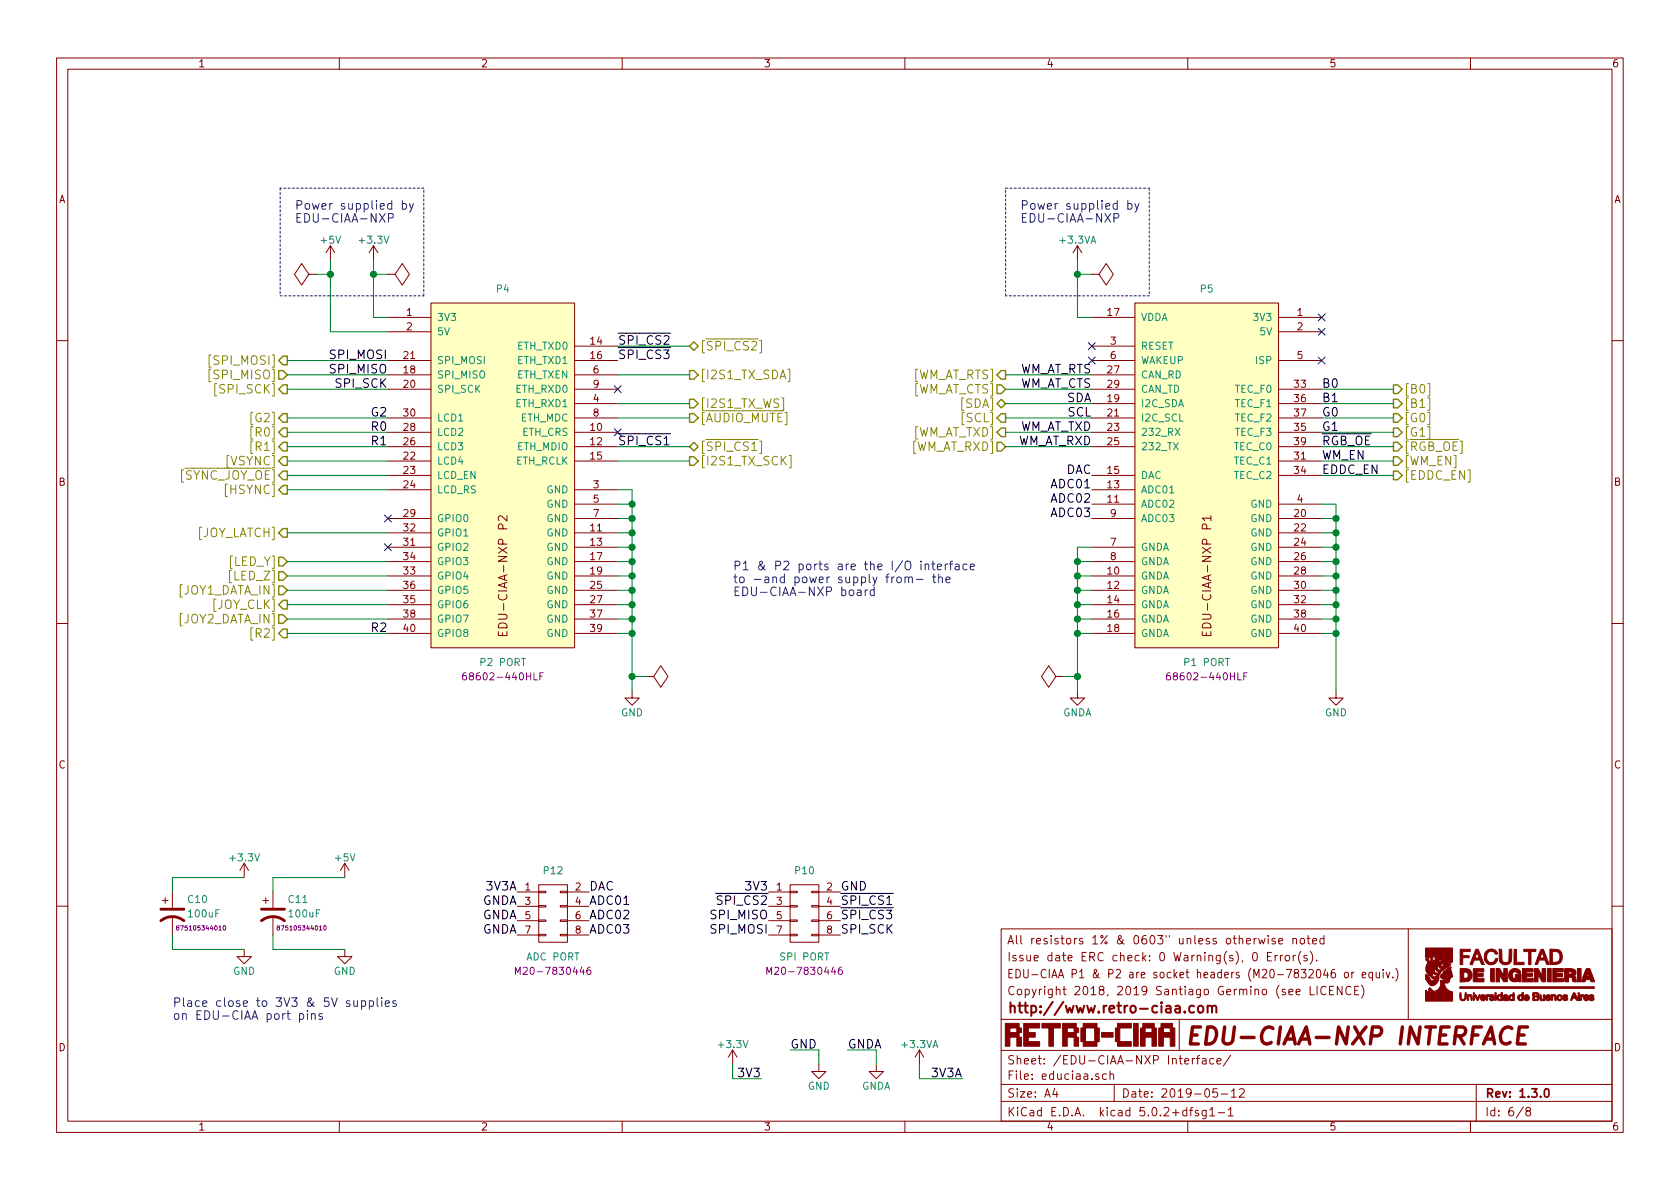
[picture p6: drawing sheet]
<svg xmlns="http://www.w3.org/2000/svg" width="297mm" height="210mm" viewBox="0 0 297 210" stroke-linecap="round" stroke-linejoin="round" font-family="sans-serif">
<defs><g id="words">
<text font-size="4.2" fill="#840000" x="209.3" y="184.8">EDU-CIAA-NXP INTERFACE</text>
<text font-size="2.5" fill="#840000" x="178" y="179.1">http://www.retro-ciaa.com</text>
<g font-size="2.1" fill="#0000c2">
<text x="52.1" y="37.1">Power supplied by</text>
<text x="52.1" y="39.4">EDU-CIAA-NXP</text>
<text x="180.3" y="37.1">Power supplied by</text>
<text x="180.3" y="39.4">EDU-CIAA-NXP</text>
<text x="129.5" y="100.8">P1 &amp; P2 ports are the I/O interface</text>
<text x="129.5" y="103.1">to -and power supply from- the</text>
<text x="129.5" y="105.4">EDU-CIAA-NXP board</text>
<text x="30.5" y="178">Place close to 3V3 &amp; 5V supplies</text>
<text x="30.5" y="180.3">on EDU-CIAA port pins</text>
</g>
<g font-size="2.1" fill="#848400">
<text x="37.6" y="64.5">[SPI_MOSI]</text>
<text x="123.7" y="62">[SPI_CS2]</text>
<text x="37.6" y="67.1">[SPI_MISO]</text>
<text x="38.5" y="69.6">[SPI_SCK]</text>
<text x="123.7" y="67.1">[I2S1_TX_SDA]</text>
<text x="161.4" y="67.1">[WM_AT_RTS]</text>
<text x="161.4" y="69.6">[WM_AT_CTS]</text>
<text x="248.2" y="69.6">[B0]</text>
<text x="44.8" y="74.7">[G2]</text>
<text x="44.9" y="77.2">[R0]</text>
<text x="123.7" y="72.1">[I2S1_TX_WS]</text>
<text x="123.7" y="74.7">[AUDIO_MUTE]</text>
<text x="161.4" y="77.2">[WM_AT_TXD]</text>
<text x="170.1" y="72.1">[SDA]</text>
<text x="170.4" y="74.7">[SCL]</text>
<text x="248.2" y="72.1">[B1]</text>
<text x="248.2" y="74.7">[G0]</text>
<text x="248.2" y="77.2">[G1]</text>
<text x="40.3" y="82.3">[VSYNC]</text>
<text x="44.9" y="79.8">[R1]</text>
<text x="123.7" y="82.3">[I2S1_TX_SCK]</text>
<text x="123.7" y="79.8">[SPI_CS1]</text>
<text x="161.2" y="79.8">[WM_AT_RXD]</text>
<text x="248.2" y="79.8">[RGB_OE]</text>
<text x="248.2" y="82.3">[WM_EN]</text>
<text x="32" y="84.8">[SYNC_JOY_OE]</text>
<text x="40.2" y="87.4">[HSYNC]</text>
<text x="248.2" y="84.8">[EDDC_EN]</text>
<text x="35" y="95">[JOY_LATCH]</text>
<text x="40.8" y="100.1">[LED_Y]</text>
<text x="31.8" y="105.2">[JOY1_DATA_IN]</text>
<text x="37.8" y="107.7">[JOY_CLK]</text>
<text x="40.9" y="102.6">[LED_Z]</text>
<text x="31.8" y="110.2">[JOY2_DATA_IN]</text>
<text x="44.9" y="112.8">[R2]</text>
</g>
<g font-size="2.1">
<text x="58.5" y="63.5">SPI_MOSI</text>
<text x="109.2" y="63.5">SPI_CS3</text>
<text x="109.2" y="61">SPI_CS2</text>
<text x="58.5" y="66">SPI_MISO</text>
<text x="59.5" y="68.6">SPI_SCK</text>
<text x="179.8" y="66">WM_AT_RTS</text>
<text x="179.8" y="68.6">WM_AT_CTS</text>
<text x="188.6" y="71.1">SDA</text>
<text x="233.7" y="71.1">B1</text>
<text x="233.7" y="68.6">B0</text>
<text x="65.8" y="73.7">G2</text>
<text x="65.9" y="76.2">R0</text>
<text x="179.8" y="76.2">WM_AT_TXD</text>
<text x="188.8" y="73.7">SCL</text>
<text x="233.7" y="76.2">G1</text>
<text x="233.7" y="73.7">G0</text>
<text x="65.9" y="78.7">R1</text>
<text x="109.2" y="78.7">SPI_CS1</text>
<text x="179.6" y="78.7">WM_AT_RXD</text>
<text x="188.4" y="83.8">DAC</text>
<text x="233.7" y="83.8">EDDC_EN</text>
<text x="233.7" y="78.7">RGB_OE</text>
<text x="233.7" y="81.3">WM_EN</text>
<text x="186.1" y="88.9">ADC02</text>
<text x="186.1" y="86.4">ADC01</text>
<text x="186.1" y="91.4">ADC03</text>
<text x="65.9" y="111.8">R2</text>
<text x="85.2" y="160">GNDA</text>
<text x="86.1" y="157.5">3V3A</text>
<text x="104.1" y="160">ADC01</text>
<text x="104.1" y="157.5">DAC</text>
<text x="127.2" y="160">SPI_CS2</text>
<text x="132.1" y="157.5">3V3</text>
<text x="148.6" y="157.5">GND</text>
<text x="148.6" y="160">SPI_CS1</text>
<text x="85.2" y="162.6">GNDA</text>
<text x="85.2" y="165.1">GNDA</text>
<text x="104.1" y="162.6">ADC02</text>
<text x="104.1" y="165.1">ADC03</text>
<text x="125.9" y="162.6">SPI_MISO</text>
<text x="125.9" y="165.1">SPI_MOSI</text>
<text x="148.6" y="165.1">SPI_SCK</text>
<text x="148.6" y="162.6">SPI_CS3</text>
<text x="139.7" y="185.4">GND</text>
<text x="149.9" y="185.4">GNDA</text>
<text x="130.8" y="190.5">3V3</text>
<text x="164.9" y="190.5">3V3A</text>
</g>
<g font-size="2.1" fill="#840000">
<text x="89.7" y="111.2" transform="rotate(-90 89.7 111.2)">EDU-CIAA-NXP P2</text>
<text x="214.2" y="111.2" transform="rotate(-90 214.2 111.2)">EDU-CIAA-NXP P1</text>
<text x="178" y="167">All resistors 1% &amp; 0603&quot; unless otherwise noted</text>
<text x="178" y="170">Issue date ERC check: 0 Warning(s), 0 Error(s).</text>
<text x="178" y="173">EDU-CIAA P1 &amp; P2 are socket headers (M20-7832046 or equiv.)</text>
<text x="178" y="176">Copyright 2018, 2019 Santiago Germino (see LICENCE)</text>
<text x="178" y="191">File: educiaa.sch</text>
<text x="178" y="188.2">Sheet: /EDU-CIAA-NXP Interface/</text>
<text x="178" y="197.4">KiCad E.D.A. kicad 5.0.2+dfsg1-1</text>
<text x="178" y="194.1">Size: A4</text>
<text x="198.2" y="194.1">Date: 2019-05-12</text>
<text x="262.5" y="194.1">Rev: 1.3.0</text>
<text x="262.5" y="197.4">Id: 6/8</text>
</g>
<g font-size="1.8" fill="#840000">
<text x="35" y="11.9">1</text>
<text x="85" y="11.9">2</text>
<text x="135" y="11.9">3</text>
<text x="185" y="11.9">4</text>
<text x="235" y="11.9">5</text>
<text x="285" y="11.9">6</text>
<text x="10.4" y="35.9">A</text>
<text x="285.4" y="35.9">A</text>
<text x="71.9" y="55.9">1</text>
<text x="71.9" y="58.4">2</text>
<text x="195.9" y="55.9">17</text>
<text x="229.4" y="55.9">1</text>
<text x="229.4" y="58.4">2</text>
<text x="71.4" y="63.5">21</text>
<text x="104.4" y="61">14</text>
<text x="104.4" y="63.5">16</text>
<text x="196.4" y="61">3</text>
<text x="196.4" y="63.5">6</text>
<text x="229.4" y="63.5">5</text>
<text x="71.4" y="66">18</text>
<text x="71.4" y="68.6">20</text>
<text x="104.9" y="71.1">4</text>
<text x="104.9" y="66">6</text>
<text x="104.9" y="68.6">9</text>
<text x="195.9" y="71.1">19</text>
<text x="195.9" y="66">27</text>
<text x="195.9" y="68.6">29</text>
<text x="228.9" y="68.6">33</text>
<text x="228.9" y="71.1">36</text>
<text x="71.4" y="76.2">28</text>
<text x="71.4" y="73.7">30</text>
<text x="104.4" y="76.2">10</text>
<text x="104.9" y="73.7">8</text>
<text x="195.9" y="73.7">21</text>
<text x="195.9" y="76.2">23</text>
<text x="228.9" y="76.2">35</text>
<text x="228.9" y="73.7">37</text>
<text x="71.4" y="81.3">22</text>
<text x="71.4" y="83.8">23</text>
<text x="71.4" y="78.7">26</text>
<text x="104.4" y="78.7">12</text>
<text x="104.4" y="81.3">15</text>
<text x="195.9" y="83.8">15</text>
<text x="195.9" y="78.7">25</text>
<text x="228.9" y="81.3">31</text>
<text x="228.9" y="83.8">34</text>
<text x="228.9" y="78.7">39</text>
<text x="10.4" y="85.9">B</text>
<text x="71.4" y="86.4">24</text>
<text x="104.9" y="86.4">3</text>
<text x="104.9" y="88.9">5</text>
<text x="195.9" y="88.9">11</text>
<text x="195.9" y="86.4">13</text>
<text x="229.4" y="88.9">4</text>
<text x="285.4" y="85.9">B</text>
<text x="71.4" y="91.4">29</text>
<text x="71.4" y="94">32</text>
<text x="104.4" y="94">11</text>
<text x="104.9" y="91.4">7</text>
<text x="196.4" y="91.4">9</text>
<text x="228.9" y="91.4">20</text>
<text x="228.9" y="94">22</text>
<text x="71.4" y="96.5">31</text>
<text x="71.4" y="101.6">33</text>
<text x="71.4" y="99.1">34</text>
<text x="104.4" y="96.5">13</text>
<text x="104.4" y="99.1">17</text>
<text x="104.4" y="101.6">19</text>
<text x="195.9" y="101.6">10</text>
<text x="196.4" y="96.5">7</text>
<text x="196.4" y="99.1">8</text>
<text x="228.9" y="96.5">24</text>
<text x="228.9" y="99.1">26</text>
<text x="228.9" y="101.6">28</text>
<text x="71.4" y="106.7">35</text>
<text x="71.4" y="104.1">36</text>
<text x="104.4" y="104.1">25</text>
<text x="104.4" y="106.7">27</text>
<text x="195.9" y="104.1">12</text>
<text x="195.9" y="106.7">14</text>
<text x="228.9" y="104.1">30</text>
<text x="228.9" y="106.7">32</text>
<text x="71.4" y="109.2">38</text>
<text x="71.4" y="111.8">40</text>
<text x="104.4" y="109.2">37</text>
<text x="104.4" y="111.8">39</text>
<text x="195.9" y="109.2">16</text>
<text x="195.9" y="111.8">18</text>
<text x="228.9" y="109.2">38</text>
<text x="228.9" y="111.8">40</text>
<text x="10.4" y="135.9">C</text>
<text x="285.4" y="135.9">C</text>
<text x="92.9" y="157.5">1</text>
<text x="92.9" y="160">3</text>
<text x="101.8" y="157.5">2</text>
<text x="101.8" y="160">4</text>
<text x="137.3" y="157.5">1</text>
<text x="137.3" y="160">3</text>
<text x="146.2" y="157.5">2</text>
<text x="146.2" y="160">4</text>
<text x="92.9" y="162.6">5</text>
<text x="92.9" y="165.1">7</text>
<text x="101.8" y="162.6">6</text>
<text x="101.8" y="165.1">8</text>
<text x="137.3" y="162.6">5</text>
<text x="137.3" y="165.1">7</text>
<text x="146.2" y="162.6">6</text>
<text x="146.2" y="165.1">8</text>
<text x="10.4" y="185.9">D</text>
<text x="285.4" y="185.9">D</text>
<text x="35" y="199.9">1</text>
<text x="85" y="199.9">2</text>
<text x="135" y="199.9">3</text>
<text x="185" y="199.9">4</text>
<text x="235" y="199.9">5</text>
<text x="285" y="199.9">6</text>
</g>
<g font-size="1.8" fill="#008484">
<text x="56.8" y="43.1">+5V</text>
<text x="63.7" y="43.1">+3.3V</text>
<text x="187.5" y="43.1">+3.3VA</text>
<text x="87.8" y="51.7">P4</text>
<text x="212.3" y="51.7">P5</text>
<text x="77.2" y="56.8">3V3</text>
<text x="77.2" y="59.3">5V</text>
<text x="201.7" y="56.8">VDDA</text>
<text x="221.9" y="56.8">3V3</text>
<text x="222.9" y="59.3">5V</text>
<text x="77.2" y="64.4">SPI_MOSI</text>
<text x="91.5" y="61.8">ETH_TXD0</text>
<text x="91.5" y="64.4">ETH_TXD1</text>
<text x="201.7" y="61.8">RESET</text>
<text x="201.7" y="64.4">WAKEUP</text>
<text x="222.2" y="64.4">ISP</text>
<text x="77.2" y="66.9">SPI_MISO</text>
<text x="77.2" y="69.5">SPI_SCK</text>
<text x="91.3" y="66.9">ETH_TXEN</text>
<text x="91.3" y="69.5">ETH_RXD0</text>
<text x="201.7" y="66.9">CAN_RD</text>
<text x="201.7" y="69.5">CAN_TD</text>
<text x="218.5" y="69.5">TEC_F0</text>
<text x="77.2" y="77.1">LCD2</text>
<text x="77.2" y="74.5">LCD1</text>
<text x="91.3" y="72">ETH_RXD1</text>
<text x="92" y="74.5">ETH_MDC</text>
<text x="92.3" y="77.1">ETH_CRS</text>
<text x="201.7" y="72">I2C_SDA</text>
<text x="201.7" y="74.5">I2C_SCL</text>
<text x="201.7" y="77.1">232_RX</text>
<text x="218.5" y="77.1">TEC_F3</text>
<text x="218.5" y="72">TEC_F1</text>
<text x="218.5" y="74.5">TEC_F2</text>
<text x="77.2" y="82.2">LCD4</text>
<text x="77.2" y="79.6">LCD3</text>
<text x="91.2" y="82.2">ETH_RCLK</text>
<text x="91.4" y="79.6">ETH_MDIO</text>
<text x="201.7" y="79.6">232_TX</text>
<text x="218.3" y="82.2">TEC_C1</text>
<text x="218.3" y="79.6">TEC_C0</text>
<text x="77.2" y="84.7">LCD_EN</text>
<text x="77.2" y="87.2">LCD_RS</text>
<text x="96.6" y="87.2">GND</text>
<text x="96.6" y="89.8">GND</text>
<text x="201.7" y="89.8">ADC02</text>
<text x="201.7" y="87.2">ADC01</text>
<text x="201.7" y="84.7">DAC</text>
<text x="218.3" y="84.7">TEC_C2</text>
<text x="221.1" y="89.8">GND</text>
<text x="77.2" y="92.3">GPIO0</text>
<text x="77.2" y="94.9">GPIO1</text>
<text x="96.6" y="94.9">GND</text>
<text x="96.6" y="92.3">GND</text>
<text x="201.7" y="92.3">ADC03</text>
<text x="221.1" y="92.3">GND</text>
<text x="221.1" y="94.9">GND</text>
<text x="77.2" y="97.4">GPIO2</text>
<text x="77.2" y="99.9">GPIO3</text>
<text x="96.6" y="97.4">GND</text>
<text x="96.6" y="99.9">GND</text>
<text x="201.7" y="97.4">GNDA</text>
<text x="201.7" y="99.9">GNDA</text>
<text x="221.1" y="97.4">GND</text>
<text x="221.1" y="99.9">GND</text>
<text x="77.2" y="102.5">GPIO4</text>
<text x="77.2" y="107.6">GPIO6</text>
<text x="77.2" y="105">GPIO5</text>
<text x="96.6" y="102.5">GND</text>
<text x="96.6" y="105">GND</text>
<text x="96.6" y="107.6">GND</text>
<text x="201.7" y="102.5">GNDA</text>
<text x="201.7" y="105">GNDA</text>
<text x="201.7" y="107.6">GNDA</text>
<text x="221.1" y="102.5">GND</text>
<text x="221.1" y="105">GND</text>
<text x="221.1" y="107.6">GND</text>
<text x="77.2" y="110.1">GPIO7</text>
<text x="77.2" y="112.6">GPIO8</text>
<text x="96.6" y="110.1">GND</text>
<text x="96.6" y="112.6">GND</text>
<text x="201.7" y="110.1">GNDA</text>
<text x="201.7" y="112.6">GNDA</text>
<text x="221.1" y="110.1">GND</text>
<text x="221.1" y="112.6">GND</text>
<text x="85.1" y="117.8">P2 PORT</text>
<text x="209.6" y="117.8">P1 PORT</text>
<text x="109.8" y="126.7">GND</text>
<text x="187.9" y="126.7">GNDA</text>
<text x="234.3" y="126.7">GND</text>
<text x="40.8" y="152.3">+3.3V</text>
<text x="59.4" y="152.3">+5V</text>
<text x="96.2" y="154.6">P12</text>
<text x="140.7" y="154.6">P10</text>
<text x="33.3" y="159.7">C10</text>
<text x="51.1" y="159.7">C11</text>
<text x="33.5" y="162.2">100uF</text>
<text x="51.3" y="162.2">100uF</text>
<text x="41.2" y="172.4">GND</text>
<text x="59" y="172.4">GND</text>
<text x="93.2" y="169.8">ADC PORT</text>
<text x="138.1" y="169.8">SPI PORT</text>
<text x="127.2" y="185.3">+3.3V</text>
<text x="159.6" y="185.3">+3.3VA</text>
<text x="142.8" y="192.7">GND</text>
<text x="152.3" y="192.7">GNDA</text>
</g>
<g font-size="1.8" fill="#840084">
<text x="83" y="120.3">68602-440HLF</text>
<text x="207.4" y="120.3">68602-440HLF</text>
<text x="92.3" y="172.4">M20-7830446</text>
<text x="136.8" y="172.4">M20-7830446</text>
</g>
<g font-size="1.1" fill="#840084">
<text x="31.9" y="164.5">875105344010</text>
<text x="49.7" y="164.5">875105344010</text>
</g>
</g></defs>
<g fill="none" stroke="#840000" stroke-width=".18">
<path d="M10 10.3h277v189.9h-277zM12 12.2h273v186.1h-273zM60 10.3v1.9M110 10.3v1.9M160 10.3v1.9M210 10.3v1.9M260 10.3v1.9M54.6 48.5l-1.3-1.9-1.2 1.9 1.2 1.9 1.3-1.9h1.3M55.9 48.5h.1M58.4 43.4l-.7 1.3M58.4 43.4v2.6M58.4 43.4l.8 1.3"/>
<path d="M66 43.4l-.7 1.3M66 43.4v2.6M66 43.4l.8 1.3M68.6 48.5h1.2l1.3-1.9 1.3 1.9-1.3 1.9-1.3-1.9M68.6 48.5h.1M68.6 56.1h7.6M68.6 58.7h7.6M76.2 53.6h25.4v60.9h-25.4zM190.5 43.4l-.8 1.3M190.5 43.4v2.6M190.5 43.4l.8 1.3M193 48.5h1.3l1.3-1.9 1.2 1.9-1.2 1.9-1.3-1.9"/>
<path d="M193 48.5h.1M193 56.1h7.7M200.7 53.6h25.4v60.9h-25.4zM226.1 56.1h7.6M226.1 58.7h7.6M10 60.2h2M68.6 73.9h7.6M68.6 76.4h7.6M68.6 79h7.6M68.6 66.3h7.6M68.6 68.8h7.6M68.6 63.7h7.6"/>
<path d="M101.6 71.4h7.6M101.6 73.9h7.6M101.6 76.4h7.6M101.6 79h7.6M101.6 66.3h7.6M101.6 68.8h7.6M101.6 61.2h7.6M101.6 63.7h7.6M193 71.4h7.7M193 73.9h7.7M193 76.4h7.7M193 79h7.7"/>
<path d="M193 66.3h7.7M193 68.8h7.7M193 61.2h7.7M193 63.7h7.7M226.1 71.4h7.6M226.1 73.9h7.6M226.1 76.4h7.6M226.1 79h7.6M226.1 68.8h7.6M226.1 63.7h7.6M285 60.2h2M68.6 86.6h7.6"/>
<path d="M68.6 84.1h7.6M68.6 91.7h7.6M68.6 94.2h7.6M68.6 96.8h7.6M68.6 99.3h7.6M68.6 81.5h7.6M89.6 91.2v.9l-1.1-.9-.3 .1-.1 .2 .1 .6M101.6 89.1h7.6M101.6 86.6h7.6M101.6 91.7h7.6M101.6 94.2h7.6M101.6 96.8h7.6"/>
<path d="M101.6 99.3h7.6M101.6 81.5h7.6M193 89.1h7.7M193 86.6h7.7M193 84.1h7.7M193 91.7h7.7M193 96.8h7.7M193 99.3h7.7M214.1 91.6h-1.5l.4 .5M214.1 91.2v.9M226.1 89.1h7.6M226.1 84.1h7.6"/>
<path d="M226.1 91.7h7.6M226.1 94.2h7.6M226.1 96.8h7.6M226.1 99.3h7.6M226.1 81.5h7.6M10 110.3h2M68.6 101.8h7.6M68.6 104.4h7.6M68.6 106.9h7.6M68.6 109.5h7.6M68.6 112h7.6M88.1 111.7v.7h1.5v-.7"/>
<path d="M88.8 111.9v.5M101.6 101.8h7.6M101.6 104.4h7.6M101.6 106.9h7.6M101.6 109.5h7.6M101.6 112h7.6M114.3 119.6h1.3l1.2-1.9 1.3 1.9-1.3 1.9-1.2-1.9M114.3 119.6h.1M186.7 119.6l-1.3-1.9-1.3 1.9 1.3 1.9 1.3-1.9h1.3M188 119.6h.1M193 101.8h7.7M193 104.4h7.7"/>
<path d="M193 106.9h7.7M193 109.5h7.7M193 112h7.7M212.6 111.7v.7h1.5v-.7M213.3 111.9v.5M226.1 101.8h7.6M226.1 104.4h7.6M226.1 106.9h7.6M226.1 109.5h7.6M226.1 112h7.6M285 110.3h2M111.8 122.2v1.2h1.2l-1.2 1.3-1.3-1.3h1.3"/>
<path d="M190.5 122.2v1.2h1.3l-1.3 1.3-1.3-1.3h1.3M236.2 122.2v1.2h1.3l-1.3 1.3-1.3-1.3h1.3M28.7 159.3h1M29.2 158.7v1.1M30.5 157.7v2.8M43.2 152.6l-.8 1.3M43.2 152.6v2.6M43.2 152.6l.7 1.3M46.5 159.3h1M47 158.7v1.1M48.3 157.7v2.8M61 152.6l-.8 1.3"/>
<path d="M61 152.6v2.6M61 152.6l.7 1.3M91.4 157.7h3.8M95.2 157.6h1.3v.3h-1.3zM95.2 156.5h5.1v10.1h-5.1zM99.1 157.6h1.2v.3h-1.2zM100.3 157.7h3.8M135.9 157.7h3.8M139.7 157.6h1.3v.3h-1.3zM139.7 156.5h5.1v10.1h-5.1zM143.5 157.6h1.3v.3h-1.3zM144.8 157.7h3.8"/>
<path d="M10 160.2h2M30.5 162v3.3M43.2 167.9v1.3h1.2l-1.2 1.2-1.3-1.2h1.3M48.3 162v3.3M61 167.9v1.3h1.2l-1.2 1.2-1.3-1.2h1.3M91.4 160.3h3.8M91.4 162.8h3.8M91.4 165.3h3.8M95.2 165.2h1.3v.3h-1.3zM95.2 162.7h1.3v.2h-1.3zM95.2 160.1h1.3v.3h-1.3zM99.1 165.2h1.2v.3h-1.2z"/>
<path d="M99.1 162.7h1.2v.2h-1.2zM99.1 160.1h1.2v.3h-1.2zM100.3 160.3h3.8M100.3 162.8h3.8M100.3 165.3h3.8M135.9 160.3h3.8M135.9 162.8h3.8M135.9 165.3h3.8M139.7 165.2h1.3v.3h-1.3zM139.7 162.7h1.3v.2h-1.3zM139.7 160.1h1.3v.3h-1.3zM143.5 165.2h1.3v.3h-1.3z"/>
<path d="M143.5 162.7h1.3v.2h-1.3zM143.5 160.1h1.3v.3h-1.3zM144.8 160.3h3.8M144.8 162.8h3.8M144.8 165.3h3.8M177 164.3h108v34h-108zM222.5 165.9l.3 1 .3-.7 .3 .7 .3-1M224.1 169.1h.5M224.2 165.4v.2M224.2 165.9v1M224.8 168.4h-.7v1.5h.7M225.5 166l-.4-.1-.2 .2v.3l.6 .1v.3h-.6"/>
<path d="M225.5 168.9v1M225.9 168.9l-.4 .3M226.1 166.4l.7-.1-.1-.3-.4-.1-.2 .2 .1 .7h.5M226.4 168.9v1M226.8 168.9l-.4 .2v.1M227.3 169.1l.2-.2 .4 .2 .1 .5-.1 .2-.4 .1-.2-.1zM228.6 166.1l.2-.2 .4 .1v.9M228.6 165.9v1M228.7 168.9v1M229.1 168.9l-.4 .3M229.9 166.1l.2-.2 .5 .2 .1 .5-.2 .2-.4 .1-.2-.1zM230 168.2a1.71 1.71 0 0 0 0 2.3"/>
<path d="M231.1 169l-.4-.1-.2 .2 .1 .3 .5 .1v.3h-.6M231.1 165.9h.5M231.3 165.4v1.3l.3 .2M231.6 168.2a1.71 1.71 0 0 1 0 2.3M231.6 174.4v1.5h.8M232.1 166.4l.7-.1-.1-.3-.4-.1-.2 .2 .1 .7h.5M232.8 169.8v.1M232.9 171.6l.2-.2a.89 .89 0 0 1 .1 1.5l-.4-.3-.1-.6zM232.9 174.4v1.5M234.1 166l-.4-.1-.3 .3 .1 .6 .2 .1 .4-.1M234.1 165.4v1.5M234.4 171.3l-.4 1.1h.9"/>
<path d="M234.4 174.6a.59 .59 0 0 0-.7 0 .59 .59 0 0 0-.2 .7 .56 .56 0 0 0 .3 .5 .56 .56 0 0 0 .6 0M234.7 171.9v1M235.1 175.1h.5M235.8 174.4h-.7v1.5h.7M236 171.4a.55 .55 0 0 0-.6 .7v.7l.2 .1 .5-.1v-.5l-.1-.2-.4-.1-.2 .3M237.3 174.4v1.5l-.9-1.5v1.5M237.8 172.1l.4-.2 .2 .3v.4l-.2 .3-.4-.1-.1-.2zM238.9 174.6a.59 .59 0 0 0-.8 0 .59 .59 0 0 0-.2 .7 .56 .56 0 0 0 .3 .5 .56 .56 0 0 0 .7 0M239 171.9v1M239.4 171.9l-.3 .2-.1 .1M239.5 175.1h.5M240.2 174.4h-.7v1.5h.7"/>
<path d="M240.7 174.2a1.71 1.71 0 0 1 0 2.3M240.8 172.4l.7-.1-.1-.3-.4-.1-.2 .2 .1 .7h.5M242.7 172l-.4-.1-.3 .3 .1 .6h.6M242.7 171.9v1.5M243.3 171.9l.1 .9 .3 .1 .2-.1M243.9 171.9v1M244.6 171.4v.2M244.6 171.9v1M245.1 171.9l.3 1 .3-1M246.3 172.8v.1M246.8 171.2a1.88 1.88 0 0 1 0 2.3M249 164.3v16"/>
<path d="M285 160.2h2M60 198.3v1.9M110 198.3v1.9M129.5 185.7l-.7 1.2M129.5 185.7v2.5M129.5 185.7l.8 1.2M144.8 188.2v1.3h1.2l-1.2 1.2-1.3-1.2h1.3M154.9 188.2v1.3h1.3l-1.3 1.2-1.2-1.2h1.2M160 198.3v1.9M162.6 185.7l-.8 1.2M162.6 185.7v2.5M162.6 185.7l.7 1.2"/>
<path d="M177 194.8h108M177 191.8h108M177 185.7h108M177 180.3h108M186.5 192.5l-.4 1h1M186.8 193v1M194.3 190l-.4-.1-.2 .2 .1 .2 .5 .1v.4h-.6M195.6 190l-.4-.1-.3 .3 .1 .5 .2 .2 .4-.1M196.3 190l.2-.1 .3 .1 .1 .9M196.3 189.4v1.5M197 191.8v3M210 198.3v1.9"/>
<path d="M210.3 196.3h.6M210.8 187.2v1M210.9 195.8l-.4 .3v1.2M211.3 187.2l-.5 .2M211.5 187.2h.6M211.9 196.4l-.4-.1-.2 .2 .1 .3 .5 .1v.4h-.6M212.1 186.7h-.3v.2v1.3M212.6 187.2h.6l.1 1M213.3 196.3v1.3l-.3 .2h-.4M213.3 196.4l-.5-.1-.3 .3 .1 .6 .2 .1h.5M213.3 187.5l-.5 .1-.3 .2 .1 .3 .2 .1 .5-.1M213.9 196.3l.4-.5v1.5"/>
<path d="M213.9 197.3h.9M214.6 187.2h-.4l-.3 .2 .1 .6 .2 .2 .4-.1M215.2 187.7l.7-.2-.1-.3h-.4l-.2 .2v.7h.6M215.2 192.5h-.7l-.1 .7 .3-.1 .5 .1 .1 .2-.1 .5-.2 .1-.6-.1M215.4 196.8h1.1M215.9 193.5h1.2M217.2 196.3l.4-.5v1.5M217.2 197.3h.8M217.6 186.6l-1.3 1.9M217.7 193l.5-.5v1.5M217.7 194h.9M219.2 192.7l.2-.2h.3l.2 .2 .1 .3-.9 1h.9"/>
<path d="M260 198.3v1.9M261 191.8v6.5M269.3 195.8l-1.2 1.9M270.1 196.5l-.3-.2v-.2l.3-.3h.3l.2 .3v.2l-.7 .2a.48 .48 0 0 0-.1 .7l.3 .1 .5-.1a.48 .48 0 0 0-.2-.7"/>
</g>
<path d="M273.2 192.7l.3-.2a.94 .94 0 0 1 0 1.5l-.4-.3-.1-.6z" fill="none" stroke="#840000" stroke-width=".3"/>
<path d="M267.3 181.9a1.09 1.09 0 0 0-1.7 .4 1.45 1.45 0 0 0 .5 2.3h.3l.6-.3M268.5 183h1M270.1 181.6h-1.5l-.3 3h1.4" fill="none" stroke="#840000" stroke-width=".61"/>
<path d="M209.5 178.9l.1 .1-.1 .1-.1-.1 .1-.1v.2M211.1 177.9l-.5-.1-.3 .4v.5l.1 .3 .2 .1 .5-.1M211.9 178a.49 .49 0 0 1 .5-.2 .49 .49 0 0 1 .4 .4v.5a.48 .48 0 0 1-.5 .4 .48 .48 0 0 1-.5-.4zM213.5 178a.45 .45 0 0 1 .8 .1v1M213.5 177.8v1.3M214.3 178.1l.3-.3 .4 .1 .1 1.2" fill="none" stroke="#840000" stroke-width=".36"/>
<g fill="#840000" stroke="#840000" stroke-width=".18">
<path d="M255.3 171.7l.5-.1-.1-.1 .1-.2 .7-.3 .1 .2-.6 .3 .2 .4v-.3l.3-.1 .3 1.3a1.12 1.12 0 0 0-.6 .9l-.2 .1h-.5a1.51 1.51 0 0 0 1.3 1.6v1.6h-4.8l.1-1.9 .2 .2 .4 .1a.41 .41 0 0 1-.1-.4 .41 .41 0 0 1 .3-.3 .87 .87 0 0 0 .8 .6 .87 .87 0 0 0 .8-.6 1.53 1.53 0 0 0 .2-1.3h.5l.1-.2a.51 .51 0 0 1-.6-.3 .51 .51 0 0 1 .3-.7z"/>
<path d="M258.2 175.5l.1 .1a1.26 1.26 0 0 0 .3 1.1 .44 .44 0 0 0 .4-.6l.1-.6a.81 .81 0 0 1 .1 1 .81 .81 0 0 1-.8 .4 1.43 1.43 0 0 1-.2-1.4z"/>
<path d="M261.8 176a.45 .45 0 0 1 .6-.1 .45 .45 0 0 1 .2 .6h-.6l.3 .3 .3-.2a.46 .46 0 0 1-.6 .4 .46 .46 0 0 1-.3-.7l.7-.1-.2-.1-.4 .1z"/>
<path d="M262.8 175.9h.5a.53 .53 0 0 1 .8 .3h-.5l.6 .2a.41 .41 0 0 1-.4 .6 .41 .41 0 0 1-.5-.4l.7 .1-.5-.3-.2-.3a.67 .67 0 0 0-.4 .8l-.1-.1z"/>
<path d="M264.8 176l.5-.1 .1-.3 .3-.1v1.4h-.4a.52 .52 0 0 1-.7-.5h.3l.1 .3h.3a.32 .32 0 0 0 0-.6h-.3l-.1 .3h-.3z"/>
<path d="M265.8 176a.49 .49 0 0 1 .7-.1 .49 .49 0 0 1 .1 .7l.1 .4-.4-.1a.39 .39 0 0 1-.6-.2h.5l.2-.2-.7 .2 .2-.3 .4-.2-.1-.1-.3 .2z"/>
<path d="M266.8 176.1l.7-.2v-.3h.2v1.3h-.1a.57 .57 0 0 1-.9-.5h.3l.2 .4a.31 .31 0 0 0 .3-.4 .31 .31 0 0 0-.4-.2l-.1 .2h-.3z"/>
<path d="M268.5 176l.6-.1v-.3l.3-.1v1a.45 .45 0 0 1-.3 .5 .45 .45 0 0 1-.5-.1l-.3-.5h.3l.1 .3h.2l.2-.1v-.2v-.2l-.3-.1-.2 .3h-.3z"/>
<path d="M269.5 176.1a.53 .53 0 0 1 .7-.2 .53 .53 0 0 1 .3 .6l-.8 .1 .2 .2 .4-.2a.46 .46 0 0 1-.6 .4 .46 .46 0 0 1-.3-.7l.1-.1h.6l-.2-.1-.4 .1z"/>
<path d="M272.3 175.9l.2 .1 .1 .7 .2-.1 .1-.7h.2l.1 1h-.2a.47 .47 0 0 1-.6 0 .47 .47 0 0 1-.1-.6z"/>
<path d="M273.4 176.1a.46 .46 0 0 1 .6-.2 .46 .46 0 0 1 .2 .6l-.7 .1 .2 .2 .5-.2a.5 .5 0 0 1-.7 .3 .5 .5 0 0 1-.2-.7h.6l-.2-.1-.4 .1z"/>
<path d="M275.4 176a.52 .52 0 0 1 .8 .1 .52 .52 0 0 1-.2 .8 .52 .52 0 0 1-.7-.3v-.2h.2l.1 .2 .2 .2 .2-.4-.2-.3-.2 .1-.1 .2h-.2z"/>
<path d="M276.4 176l.4-.1 .3 .1v.2l-.5-.1 .1 .1a.41 .41 0 0 1 .4 .2 .41 .41 0 0 1 0 .5l-.3 .1-.4-.2v-.2l.3 .1 .3-.1-.6-.2z"/>
<path d="M280.1 176a.45 .45 0 0 1 .6-.1 .45 .45 0 0 1 .2 .6h-.6a.32 .32 0 0 0 .2 .2 .32 .32 0 0 0 .3-.1 .47 .47 0 0 1-.6 .4 .47 .47 0 0 1-.2-.8h.7l-.2-.1-.5 .1z"/>
<path d="M281 176a.43 .43 0 0 1 .5-.1 .43 .43 0 0 1 .3 .3h-.5l.5 .3a.42 .42 0 0 1-.3 .5 .42 .42 0 0 1-.5-.4 .29 .29 0 0 0 .5 0l-.5-.3z"/>
<path d="M259.4 175.9h.6l.2 .1a.81 .81 0 0 1 0 .9l-.3-.8-.2 .1-.1 .7h-.1z"/>
<path d="M260.5 175.9h.2v.3l-.1 .7-.1-.1z"/>
<path d="M260.8 175.9l.2 .1 .2 .6 .3-.7h.2v.1a.93 .93 0 0 1-.5 .9z"/>
<path d="M264.3 175.9h.1a.86 .86 0 0 1 .1 1l-.2-.1z"/>
<path d="M271 175.5h.4a.47 .47 0 0 1 .6 .1 .47 .47 0 0 1 .1 .6 .48 .48 0 0 1 0 .6 .48 .48 0 0 1-.6 .1h-.5v-.4h.3a.33 .33 0 0 0 .3 .3 .33 .33 0 0 0 .3-.3v-.1l-.4-.1h-.2v.2h-.3v-.6h.3v.2h.1l.4-.2-.3-.1-.5 .1z"/>
<path d="M274.3 175.9a.65 .65 0 0 1 .9 .3v.7h-.3a.63 .63 0 0 0-.1-.8l-.2 .1-.1 .7h-.2z"/>
<path d="M278.2 175.6h.3l.5 1.2v-.9h.2l.1 1h-.5a.56 .56 0 0 0-.7-.3l-.1 .3h-.3a.55 .55 0 0 1 .7-.6l-.1-.5-.1 .4h-.3z"/>
<path d="M279.4 175.9h.5l.1 .1a.91 .91 0 0 0-.4 .9l-.2-.1z"/>
<path d="M260.5 175.6h.2v.1h-.2z"/>
<path d="M264.3 175.6h.2v.1h-.2z"/>
<path d="M279 175.6h.2v.1h-.2z"/>
<path d="M258.1 174.5h23.8v.3h-23.8z"/>
<path d="M252 167.6h4.8v2.5a1.08 1.08 0 0 1-1.4-.1l-.8-.2h-.2v.3a1.02 1.02 0 0 1 1 .1l1.1 .4-.5 .4a2.37 2.37 0 0 0-1.7 2.4 .99 .99 0 0 1-1.6 .7l-.2-.3a1.23 1.23 0 0 1-.4-1.5l.7 .7a.37 .37 0 0 0 .4 .4 .37 .37 0 0 0 .4-.4h-.3l-.8-.6h.7a.38 .38 0 0 0 .4 .3 .38 .38 0 0 0 .4-.3l-.4-.1-.2-.2-.2 .3h-.7l-.4-.7h1.5a.38 .38 0 0 0 .3 .4 .38 .38 0 0 0 .5-.3l-.4-.1-.2-.3-.2 .3-1.5-.1v-.5h2a.35 .35 0 0 0 .3 .4 .35 .35 0 0 0 .4-.3h-.2l-.2-.4-.3 .3h-2l.1-.3h2.6a.27 .27 0 0 0 .3 0 .27 .27 0 0 0 .1-.3h-.3l-.1 .3h-2.6a1.52 1.52 0 0 1 1.7-1.1 .45 .45 0 0 0 .4-.5 .45 .45 0 0 0-.6-.3l-.2 .3a.45 .45 0 0 0-.5-.3 .45 .45 0 0 0-.4 .5l-.6-.1z"/>
<path d="M258.2 171.2l.6 .1a1.21 1.21 0 0 1 1.5 1.1 1.21 1.21 0 0 1-1.5 1.2l-.6 .1v-1.8h.6v1.1a.58 .58 0 0 0 .8-.6 .58 .58 0 0 0-.8-.5h-.6z"/>
<path d="M260.5 171.3h1.8l.1 .6h-1.2l.1 .2h1l-.1 .6h-1v.3h1.2v.6h-1.9z"/>
<path d="M263.6 171.3h.6v2.3h-.6z"/>
<path d="M264.5 171.3h.6l.7 1.1 .1-1.1h.6v2.3a.73 .73 0 0 1-1-.6l-.3-.6-.1 1.2h-.6z"/>
<path d="M267.1 171.6a1.1 1.1 0 0 1 1.8 .5h-.5a.56 .56 0 0 0-.8-.1 .56 .56 0 0 0-.1 .8 .56 .56 0 0 0 .9 0h-.5v-.5h1.1l-.1 1.3-.5-.1a1.19 1.19 0 0 1-1.5-.3 1.19 1.19 0 0 1 .2-1.6z"/>
<path d="M269.2 171.3h1.9v.6h-1.2l.1 .2h1l-.1 .6h-1v.3h1.2v.6h-1.9z"/>
<path d="M271.3 171.3h.6l.7 1.2 .1-1.2h.6v2.3h-.6l-.8-1.3v1.3h-.6z"/>
<path d="M273.6 171.3h.7v2.3h-.7z"/>
<path d="M274.5 171.3h1.9v.6h-1.2l.1 .2h1v.6h-1.1v.3h1.3l-.1 .6h-1.9z"/>
<path d="M276.7 171.3h.5a1.35 1.35 0 0 1 1.4 .5v.3l-.2 .4 .2 .4 .1 .7a.5 .5 0 0 1-.7-.2v-.3a.55 .55 0 0 0-.7-.3v.8h-.6v-1.7h.6v.3h.5l.2-.2-.3-.1h-1z"/>
<path d="M278.9 171.3h.7v2.3h-.7z"/>
<path d="M280.4 171.3h.7l.8 2.2a.45 .45 0 0 1-.5 .1 .45 .45 0 0 1-.3-.4 .52 .52 0 0 0-.8 .3l-.7 .1 .3-.9h1l-.1-.6-.2 .6h-.7z"/>
<path d="M262.8 168.1a1.09 1.09 0 0 1 1.2-.3 1.09 1.09 0 0 1 .7 .9h-.3a.85 .85 0 0 0-1.1-.4 .85 .85 0 0 0-.5 1.1 .83 .83 0 0 0 .8 .8 .83 .83 0 0 0 .9-.7h.2a1.16 1.16 0 0 1-1.1 1.2 1.16 1.16 0 0 1-1.2-1.3 1.42 1.42 0 0 1 .4-1.3z"/>
<path d="M265.1 167.8l.4 .1 .1 1.4a.7 .7 0 0 0 .3 .9 .7 .7 0 0 0 .9-.3l.1-2 .4-.1v1.3a1.14 1.14 0 0 1-1 1.5 1.14 1.14 0 0 1-1.2-1.3z"/>
<path d="M258.2 167.9h1.7v.4h-1.3v.7h1.2v.4h-1.2v1.2h-.4z"/>
<path d="M260.9 167.9h.5l1 2.7-.4-.1-.3-.7h-1.1l-.3 .8-.4-.1 .4-1.1 1.2-.1-.3-.9-.4 1h-.5z"/>
<path d="M267.7 167.9h.4v2.3h1.4v.4h-1.8z"/>
<path d="M269.4 167.9h2.2v.4h-.9v2.3h-.4v-2.3h-.9z"/>
<path d="M272.4 168l.5-.1 1 2.5a.26 .26 0 0 1-.3 .2 .26 .26 0 0 1-.2-.2l-.3-.6h-1l-.1 .3a.38 .38 0 0 1-.2 .4 .38 .38 0 0 1-.4 0l.5-1.1h1.1l-.3-1-.4 1h-.4z"/>
<path d="M274 167.8l.7 .1a1.28 1.28 0 0 1 1.3 .4 1.28 1.28 0 0 1 .2 1.3 1.29 1.29 0 0 1-1.6 1h-.6v-.4h.5a1 1 0 0 0 1-.2 1 1 0 0 0 .3-1 .69 .69 0 0 0-.9-.7l-.4-.1v2h-.5z"/>
<path d="M252.1 169.5a.39 .39 0 0 1 .6 .2 .39 .39 0 0 1-.2 .5l-.4-.4z"/>
<path d="M252.9 169a.33 .33 0 0 1 .5 .3 .33 .33 0 0 1-.4 .4l-.2-.4z"/>
<path d="M253.7 169.1l.2-.2a.33 .33 0 0 1 .3 .4 .33 .33 0 0 1-.5 .2z"/>
<path d="M177.7 181h2.5v.8h.4v.8h-.4v.8h.4v1.6h-.8v-1.6h-1.2v1.6h-.9v-3.2h.9v.8h1.2v-.8h-2.1z"/>
<path d="M181 181h2.8v.8h-2v.8h1.2v.8h-1.2v.8h2v.8h-2.8z"/>
<path d="M184.2 181h3.3v.8h-1.2v3.2h-.9v-3.2h-1.2z"/>
<path d="M187.9 181h2.4v.8h.4v.8h-.4v.8h.4v1.6h-.8v-1.6h-1.2v1.6h-.8v-3.2h.8v.8h1.2v-.8h-2z"/>
<path d="M191.5 181h2.5v.8h.4v2.4h-.4v.8h-2.5v-.8h-.4v-2.4h.8v2.4h1.6v-2.4h-2z"/>
<path d="M197.6 181h2.4v.8h-2v2.4h2v.8h-2.4v-.8h-.4v-2.4h.4z"/>
<path d="M200.4 181h.8v4h-.8z"/>
<path d="M202.1 181h2v.8h.4v3.2h-.8v-1.6h-1.2v1.6h-.8v-3.2h.8v.8h1.2v-.8h-1.6z"/>
<path d="M205.3 181h2v.8h.4v3.2h-.8v-1.6h-1.2v1.6h-.8v-3.2h.8v.8h1.2v-.8h-1.6z"/>
<path d="M194.8 182.6h2v.8h-2z"/>
</g>
<g fill="#ffffc2" stroke="#ffffc2" stroke-width=".18">
<path d="M200.7 53.6h25.4v60.9h-25.4z"/>
<path d="M76.2 53.6h25.4v60.9h-25.4z"/>
</g>
<g fill="none" stroke="#840084" stroke-width=".18">
<path d="M82.4 119h-.4a.87 .87 0 0 0 0 1.2l.4-.1v-.5l-.4-.1-.2 .2M95.5 119.6h.4M96.1 119h-.6v1.2M206.9 119h-.4a.87 .87 0 0 0 0 1.2l.4-.1v-.5l-.4-.1-.3 .2M219.9 119.6h.4M220.5 119h-.6v1.2M31.3 164l-.1-.1 .1-.2h.3a.31 .31 0 0 1-.4 .4v.3l.3 .1 .1-.2-.1-.3M39.5 163.7h.1a.37 .37 0 0 1 .3 .4 .37 .37 0 0 1-.4 .3l-.1-.2zM49.1 164l-.1-.1v-.2h.4a.31 .31 0 0 1-.4 .4v.3l.3 .1 .1-.2-.1-.3M57.3 163.7h.1a.37 .37 0 0 1 .3 .4 .37 .37 0 0 1-.4 .3l-.1-.2zM91.1 172.3v-1.3l.4 1 .5-1v1.3M104.4 171h-.3a.79 .79 0 0 0-.1 1.3h.4l.1-.5-.3-.3h-.2l-.2 .3"/>
<path d="M135.6 172.3v-1.3l.4 1 .4-1v1.3M148.8 171h-.2a.79 .79 0 0 0-.1 1.3h.3l.1-.5-.2-.3h-.2l-.3 .3"/>
</g>
<g fill="none" stroke="#000084" stroke-width=".18">
<path d="M233.1 58.1l1.2 1.2M233.1 55.5l1.2 1.2M234.3 58.1l-1.2 1.2M234.3 55.5l-1.2 1.2M108.6 75.8l1.2 1.3M108.6 68.2l1.2 1.2M109.8 75.8l-1.2 1.3M109.8 68.2l-1.2 1.2M192.4 63.1l1.2 1.3M192.4 60.6l1.2 1.2M193.6 63.1l-1.2 1.3M193.6 60.6l-1.2 1.2"/>
<path d="M233.1 63.1l1.2 1.3M234.3 63.1l-1.2 1.3M68 96.2l1.2 1.2M68 91.1l1.2 1.2M69.2 96.2l-1.2 1.2M69.2 91.1l-1.2 1.2"/>
</g>
<path d="M28.4 162.8a3.3 3.3 0 0 1 4.1 0M28.4 160.8h4.1M46.2 162.8a3.3 3.3 0 0 1 4.1 0M46.2 160.8h4.1" fill="none" stroke="#840000" stroke-width=".51"/>
<g fill="none" stroke="#0000c2" stroke-width=".18">
<path d="M67.1 37.8l1 1.5M68.1 37.8l-1 1.5M68.7 38.6l.7-.1 .1-.2v-.4l-.2-.1h-.6v1.5M71.1 36.1l.5-.1 .2 .1v.7a.48 .48 0 0 1-.7 .1M71.1 35.5v1.5M72.4 36l.3 1M73.1 36l-.5 1.4-.2 .1M195.4 37.8l1 1.5M196.4 37.8l-1 1.5M197 38.6l.7-.1 .1-.2-.1-.4-.2-.1h-.5v1.5M199.4 36.1l.4-.1 .3 .1v.7a.48 .48 0 0 1-.7 .1M199.4 35.5v1.5"/>
<path d="M200.7 36l.3 1M201.4 36l-.5 1.4-.2 .1M162.8 99.2v.2M162.8 99.7v1.1M163.6 99.9l.2-.2 .4 .1v1M163.6 99.7v1.1M164.7 99.7h.6M164.9 99.2v1.3l.4 .3M167.1 99.7v1.1M167.6 99.7l-.3 .1-.2 .2M167.8 99.7h.6M168.4 99.2l-.3 .2v1.4"/>
<path d="M168.9 99.8h.6l.1 1M171 99.8l-.5-.1-.2 .2v.7a.48 .48 0 0 0 .7 .1M151.6 104.4h.6v.9M152.2 104.7h-.5a.3 .3 0 0 0-.2 .3 .3 .3 0 0 0 .2 .3h.5M153 104.3v1M153.4 104.3l-.3 .1-.1 .2M154.6 104.4l-.5-.1-.3 .3v.4l.2 .3h.6M154.6 103.8v1.5M158.6 102.2l.3-.2 .4 .2 .1 .5-.2 .3h-.3l-.3-.1zM160 102.2l.2-.2 .4 .1 .1 .9M160 102v1M160.7 102.2l.2-.2 .3 .1 .1 .9"/>
<path d="M162.1 102.5h1.1M164.9 102h.6M165.1 101.5v1.3l.4 .2M165.7 100.2l.8-.1-.1-.3-.4-.1-.3 .2 .1 .8h.6M166 102.2v-.1a.37 .37 0 0 1 .6 .1v.8M166 101.5v1.5M167.3 102.5l.7-.1-.1-.3-.4-.1-.2 .2v.8h.6M169.6 100.1l-.5 .1a.3 .3 0 0 0-.3 .3 .3 .3 0 0 0 .3 .3l.5-.1M171.6 100.2l.7-.1-.1-.3-.4-.1-.2 .2v.8h.6M53 179.3l.4-.1 .3 .3v.5l-.2 .2h-.5M54.4 179.2v1.1M55.1 179.4v-.1a.37 .37 0 0 1 .6 .1v.9"/>
<path d="M55.1 179.2v1.1M57 179.3l-.4-.1-.2 .2 .1 .3 .5 .1v.4h-.6M62.6 177v.9l.4 .1 .2-.2M63.2 177v1M63.9 177h.5l.2 .1v.7a.48 .48 0 0 1-.7 .1M63.9 177v1.5M65.3 177h.4l.3 .1v.7a.48 .48 0 0 1-.7 .1M65.3 177v1.5M66.7 176.4v1.3l.2 .3M67.5 176.4v.2M67.5 177v1M68.1 177.5l.8-.2-.1-.3h-.4l-.3 .2 .1 .7h.6"/>
<path d="M70 177h-.4l-.2 .2 .1 .2 .5 .1v.4h-.6"/>
</g>
<path d="M117.1 76.7h1.5M117.4 78.7h.9M156.5 158h1.4M156.8 159.9h.9" fill="none" stroke="#000" stroke-width=".18"/>
<g fill="none" stroke="#848400" stroke-width=".25">
<path d="M49.3 65.5h.7l.8 .8-.8 .8h-.7zM49.3 68.8l.7-.7h.8v1.5h-.8zM50 73.1h.8v1.6h-.8l-.7-.8zM50 75.7h.8v1.5h-.8l-.7-.8zM50 78.2h.8v1.6h-.8l-.7-.8zM50 63h.8v1.5h-.8l-.7-.8zM121.9 65.5h.8l.7 .8-.7 .8h-.8zM121.9 70.6h.8l.7 .8-.7 .7h-.8zM121.9 73.1h.8l.7 .8-.7 .8h-.8zM122.7 78.2l.7 .8-.7 .8-.8-.8zM122.7 60.4l.7 .8-.7 .8-.8-.8zM176.3 66.3l.7-.8h.8v1.6h-.8z"/>
<path d="M176.3 68.1h.7l.8 .7-.8 .8h-.7zM176.3 71.4l.7-.8 .8 .8-.8 .7zM176.3 78.2h.7l.8 .8-.8 .8h-.7zM177 73.1h.8v1.6h-.8l-.7-.8zM177 75.7h.8v1.5h-.8l-.7-.8zM246.4 68.1h.7l.8 .7-.8 .8h-.7zM246.4 70.6h.7l.8 .8-.8 .7h-.7zM246.4 73.1h.7l.8 .8-.8 .8h-.7zM246.4 75.7h.7l.8 .7-.8 .8h-.7zM246.4 78.2h.7l.8 .8-.8 .8h-.7zM49.3 98.5h.7l.8 .8-.8 .8h-.7zM50 80.8h.8v1.5h-.8l-.7-.8z"/>
<path d="M50 83.3h.8v1.5h-.8l-.7-.7zM50 85.8h.8v1.6h-.8l-.7-.8zM50 93.5h.8v1.5h-.8l-.7-.8zM121.9 80.8h.8l.7 .7-.7 .8h-.8zM246.4 80.8h.7l.8 .7-.8 .8h-.7zM246.4 83.3h.7l.8 .8-.8 .7h-.7zM49.3 101.1h.7l.8 .7-.8 .8h-.7zM49.3 103.6h.7l.8 .8-.8 .8h-.7zM49.3 108.7h.7l.8 .8-.8 .7h-.7zM50 106.2h.8v1.5h-.8l-.7-.8zM50 111.2h.8v1.6h-.8l-.7-.8z"/>
</g>
<path d="M37.3 62.8h-.3v2.1h.3M37.3 65.3h-.3v2.2h.3M134.3 78h.3v2.2h-.3M134.3 60.2h.3v2.2h-.3M138.2 70.4h.4v2.2h-.4M139.3 65.3h.3v2.2h-.3M252.4 67.8h.4v2.2h-.4M252.4 70.4h.4v2.2h-.4M252.4 72.9h.4v2.2h-.4M252.4 75.5h.4v2.1h-.4M139.5 80.5h.4v2.2h-.4" fill="none" stroke="#848400" stroke-width=".18"/>
<g fill="none" stroke="#008400" stroke-width=".18">
<path d="M55.9 48.5h2.5M58.4 46v12.7h10.2M66 46v10.1h2.6M66 48.5h2.6M190.5 46v10.1h2.5M190.5 48.5h2.5M50.8 66.3h17.8M50.8 73.9h17.8M50.8 76.4h17.8M50.8 79h17.8M50.8 68.8h17.8M50.8 63.7h17.8"/>
<path d="M109.2 66.3h12.7M109.2 71.4h12.7M109.2 73.9h12.7M109.2 79h12.7M109.2 61.2h12.7M177.8 66.3h15.2M177.8 71.4h15.2M177.8 73.9h15.2M177.8 76.4h15.2M177.8 79h15.2M177.8 68.8h15.2M233.7 71.4h12.7"/>
<path d="M233.7 73.9h12.7M233.7 76.4h12.7M233.7 79h12.7M233.7 68.8h12.7M50.8 86.6h17.8M50.8 94.2h17.8M50.8 99.3h17.8M50.8 81.5h17.8M50.8 84.1h17.8M109.2 86.6h2.6v35.6M109.2 89.1h2.6M109.2 91.7h2.6"/>
<path d="M109.2 94.2h2.6M109.2 96.8h2.6M109.2 99.3h2.6M109.2 81.5h12.7M190.5 99.3h2.5M193 96.8h-2.5v25.4M233.7 89.1h2.5v33.1M233.7 91.7h2.5M233.7 94.2h2.5M233.7 96.8h2.5M233.7 99.3h2.5M233.7 81.5h12.7"/>
<path d="M233.7 84.1h12.7M50.8 101.8h17.8M50.8 104.4h17.8M50.8 106.9h17.8M50.8 109.5h17.8M50.8 112h17.8M109.2 101.8h2.6M109.2 104.4h2.6M109.2 106.9h2.6M109.2 109.5h2.6M109.2 112h2.6M111.8 119.6h2.5"/>
<path d="M188 119.6h2.5M190.5 101.8h2.5M190.5 104.4h2.5M190.5 106.9h2.5M190.5 109.5h2.5M190.5 112h2.5M233.7 101.8h2.5M233.7 104.4h2.5M233.7 106.9h2.5M233.7 109.5h2.5M233.7 112h2.5M43.2 155.2h-12.7v2.5"/>
<path d="M61 155.2h-12.7v2.5M30.5 165.3v2.6h12.7M48.3 165.3v2.6h12.7M129.5 188.2v2.5h5.1M139.7 185.7h5.1v2.5M149.9 185.7h5v2.5M162.6 188.2v2.5h7.6"/>
</g>
<g fill="#008400" stroke="#008400" stroke-width=".25">
<circle cx="111.8" cy="119.6" r=".51"/>
<circle cx="111.8" cy="89.1" r=".51"/>
<circle cx="111.8" cy="91.7" r=".51"/>
<circle cx="111.8" cy="94.2" r=".51"/>
<circle cx="111.8" cy="96.8" r=".51"/>
<circle cx="111.8" cy="99.3" r=".51"/>
<circle cx="111.8" cy="101.8" r=".51"/>
<circle cx="111.8" cy="104.4" r=".51"/>
<circle cx="111.8" cy="106.9" r=".51"/>
<circle cx="111.8" cy="109.5" r=".51"/>
<circle cx="111.8" cy="112" r=".51"/>
<circle cx="66" cy="48.5" r=".51"/>
<circle cx="58.4" cy="48.5" r=".51"/>
<circle cx="190.5" cy="48.5" r=".51"/>
<circle cx="190.5" cy="119.6" r=".51"/>
<circle cx="190.5" cy="112" r=".51"/>
<circle cx="190.5" cy="109.5" r=".51"/>
<circle cx="190.5" cy="106.9" r=".51"/>
<circle cx="190.5" cy="104.4" r=".51"/>
<circle cx="190.5" cy="101.8" r=".51"/>
<circle cx="190.5" cy="99.3" r=".51"/>
<circle cx="236.2" cy="94.2" r=".51"/>
<circle cx="236.2" cy="96.8" r=".51"/>
<circle cx="236.2" cy="99.3" r=".51"/>
<circle cx="236.2" cy="101.8" r=".51"/>
<circle cx="236.2" cy="104.4" r=".51"/>
<circle cx="236.2" cy="106.9" r=".51"/>
<circle cx="236.2" cy="109.5" r=".51"/>
<circle cx="236.2" cy="112" r=".51"/>
<circle cx="236.2" cy="91.7" r=".51"/>
</g>
<path d="M49.5 33.3v19M74.9 33.3h-25.4M177.8 33.3h25.4M203.2 33.3v19M49.5 52.3h25.4M74.9 52.3v-19M177.8 52.3v-19M203.2 52.3h-25.4" fill="none" stroke="#0000c2" stroke-width=".18" stroke-dasharray=".4 .4"/>
<use href="#words"/>
</svg>
